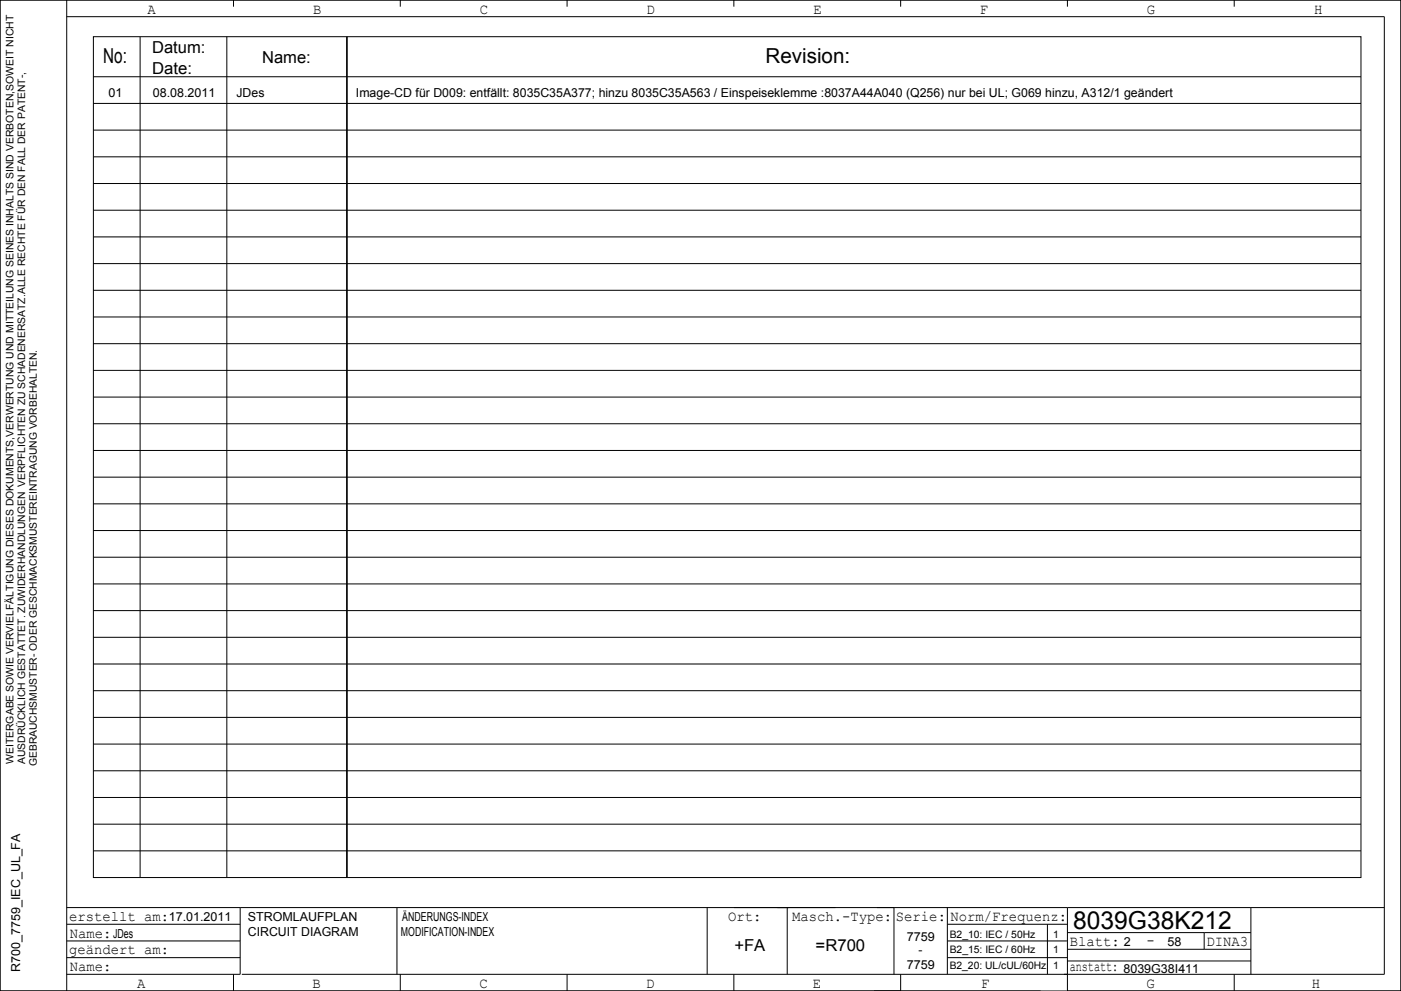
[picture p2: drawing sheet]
<svg xmlns="http://www.w3.org/2000/svg" width="420mm" height="297mm" viewBox="0 0 420 297" stroke-linecap="round" stroke-linejoin="round" font-family="sans-serif">
<defs><g id="words">
<text font-size="7.4" x="321.7" y="278.5">8039G38K212</text>
<g font-size="6.2">
<text x="30.9" y="19">No:</text>
<text x="229.5" y="19">Revision:</text>
</g>
<g font-size="4.9">
<text x="45.6" y="16">Datum:</text>
<text x="45.6" y="22.1">Date:</text>
<text x="78.6" y="19">Name:</text>
<text x="220.1" y="285">+FA</text>
<text x="244.5" y="285">=R700</text>
</g>
<g font-size="4.4">
<text x="44.3" y="4.2">A</text>
<text x="93.8" y="4.2">B</text>
<text x="143.9" y="4.2">C</text>
<text x="193.9" y="4.2">D</text>
<text x="243.8" y="4.2">E</text>
<text x="293.8" y="4.2">F</text>
<text x="343.8" y="4.2">G</text>
<text x="394" y="4.2">H</text>
<text x="20.7" y="276">erstellt am:</text>
<text x="218.3" y="276">Ort:</text>
<text x="237.5" y="276">Masch.­Type:</text>
<text x="268.6" y="276">Serie:</text>
<text x="284.9" y="276">Norm/Frequenz:</text>
<text x="20.9" y="281">Name:</text>
<text x="20.7" y="286">geändert am:</text>
<text x="320.7" y="283.5">Blatt:</text>
<text x="343.7" y="283.2">­</text>
<text x="361.7" y="283.5">DINA3</text>
<text x="20.9" y="291">Name:</text>
<text x="320.7" y="291">anstatt:</text>
<text x="41.1" y="296">A</text>
<text x="93.7" y="296">B</text>
<text x="143.7" y="296">C</text>
<text x="193.7" y="296">D</text>
<text x="243.7" y="296">E</text>
<text x="294.1" y="296">F</text>
<text x="343.7" y="296">G</text>
<text x="393.3" y="296">H</text>
</g>
<g font-size="3.7">
<text x="32.5" y="29">01</text>
<text x="45.8" y="29">08.08.2011</text>
<text x="70.9" y="29">JDes</text>
<text x="106.7" y="29">Image­CD für D009: entfällt: 8035C35A377; hinzu 8035C35A563 / Einspeiseklemme :8037A44A040 (Q256) nur bei UL; G069 hinzu, A312/1 geändert</text>
<text x="50.6" y="276">17.01.2011</text>
<text x="74.3" y="276">STROMLAUFPLAN</text>
<text x="120.6" y="276">ÄNDERUNGS­INDEX</text>
<text x="33.9" y="281">JDes</text>
<text x="74.3" y="280.5">CIRCUIT DIAGRAM</text>
<text x="120.2" y="280.5">MODIFICATION­INDEX</text>
<text x="271.8" y="282">7759</text>
<text x="275.4" y="286">­</text>
<text x="336.9" y="283.5">2</text>
<text x="350" y="283.5">58</text>
<text x="6" y="291.3" transform="rotate(-90 6 291.3)">R700_7759_IEC_UL_FA</text>
<text x="271.8" y="290.5">7759</text>
<text x="336.8" y="291.5">8039G38I411</text>
</g>
<g font-size="3.1">
<text x="4" y="229" transform="rotate(-90 4 229)">WEITERGABE SOWIE VERVIELFÄLTIGUNG DIESES DOKUMENTS,VERWERTUNG UND MITTEILUNG SEINES INHALTS SIND VERBOTEN,SOWEIT NICHT</text>
<text x="7.5" y="229" transform="rotate(-90 7.5 229)">AUSDRÜCKLICH GESTATTET. ZUWIDERHANDLUNGEN VERPFLICHTEN ZU SCHADENERSATZ.ALLE RECHTE FÜR DEN FALL DER PATENT­,</text>
<text x="11" y="229.6" transform="rotate(-90 11 229.6)">GEBRAUCHSMUSTER­ ODER GESCHMACKSMUSTEREINTRAGUNG VORBEHALTEN.</text>
<text x="284.7" y="281">B2_10: IEC / 50Hz</text>
<text x="315.7" y="281">1</text>
<text x="284.7" y="285.5">B2_15: IEC / 60Hz</text>
<text x="315.7" y="285.5">1</text>
<text x="284.7" y="290.5">B2_20: UL/cUL/60Hz</text>
<text x="315.7" y="290.5">1</text>
</g>
</g></defs>
<g fill="none" stroke="#000" stroke-width=".3">
<path d="M0 0h420v297h-420zM20 0v297M20 5h395v287h-342.5M28 11h380v252h-380zM42 11v252M68 11v252M70 0v2M120 0v2M170 0v2M220 0v2M270 0v2M320 0v2"/>
<path d="M370 0v2M28 39h380M28 31h380M28 23h380M28 55h380M28 47h380M28 79h380M28 71h380M28 63h380M28 95h380M28 87h380M28 111h380"/>
<path d="M28 103h380M28 119h380M28 135h380M28 127h380M28 159h380M28 151h380M28 143h380M28 175h380M28 167h380M28 199h380M28 191h380M28 183h380"/>
<path d="M28 207h380M28 215h380M28 231h380M28 223h380M28 239h380M28 255h380M28 247h380M20 277h52M20 272h395M72 272v20h-52M119 272v20M212 272v20"/>
<path d="M236 272v20M268 272v20M284 272v20M284 277h36M314 277v15M320 272v25h100v-297h-420v297h312M320 279.5h55M361 279.5v5M375 272v20M20 287h52M20 282h52M70 292v5"/>
<path d="M120 292v5M170 292v5M220 292v5M270 292v5M284 287h36M284 282h36M320 284.5h55M320 288h55M370 292v5"/>
</g>
<path d="M104 11v252" fill="none" stroke="#000" stroke-width=".5"/>
<use href="#words"/>
</svg>
